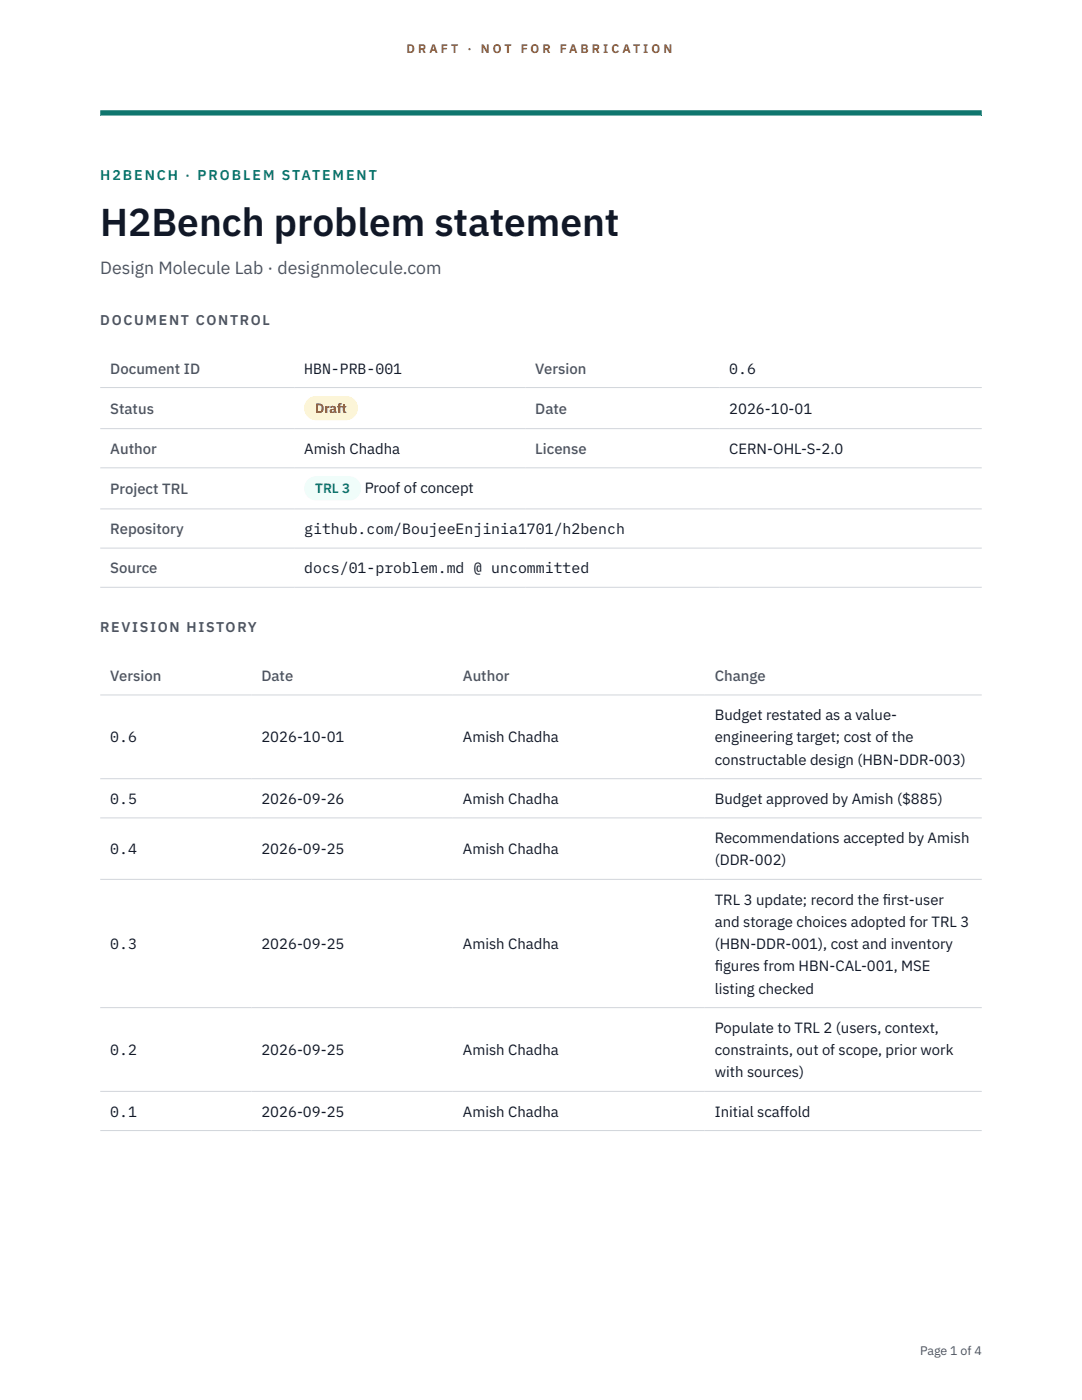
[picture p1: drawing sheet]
<svg xmlns="http://www.w3.org/2000/svg" width="216mm" height="279mm" viewBox="0 0 216 279" stroke-linecap="round" stroke-linejoin="round" font-family="sans-serif">
<defs><g id="words">
<text font-size="7.8" fill="#111827" x="20" y="47.1">H2Bench problem statement</text>
<text font-size="3.5" fill="#4b5563" x="20" y="54.6">Design Molecule Lab · designmolecule.com</text>
<g font-size="3" fill="#4b5563">
<text x="22" y="74.5">Document ID</text>
<text x="106.8" y="74.5">Version</text>
<text x="22" y="82.6">Status</text>
<text x="106.8" y="82.6">Date</text>
<text x="22" y="90.6">Author</text>
<text x="106.8" y="90.6">License</text>
<text x="22" y="98.6">Project TRL</text>
<text x="22" y="106.6">Repository</text>
<text x="22" y="114.4">Source</text>
<text x="22" y="135.9">Version</text>
<text x="52.2" y="135.9">Date</text>
<text x="92.4" y="135.9">Author</text>
<text x="142.6" y="135.9">Change</text>
</g>
<g font-size="3" fill="#111827">
<text x="60.7" y="74.5">HBN-PRB-001</text>
<text x="145.5" y="74.5">0.6</text>
<text x="145.5" y="82.6">2026-10-01</text>
<text x="60.7" y="90.6">Amish Chadha</text>
<text x="145.5" y="90.6">CERN-OHL-S-2.0</text>
<text x="72.8" y="98.5">Proof of concept</text>
<text x="60.7" y="106.6">github.com/BoujeeEnjinia1701/h2bench</text>
<text x="60.7" y="114.4">docs/01-problem.md @ uncommitted</text>
<text x="142.6" y="143.7">Budget restated as a value-</text>
<text x="22" y="148.2">0.6</text>
<text x="52.2" y="148.2">2026-10-01</text>
<text x="92.4" y="148.2">Amish Chadha</text>
<text x="142.6" y="148.2">engineering target; cost of the</text>
<text x="142.6" y="152.6">constructable design (HBN-DDR-003)</text>
<text x="22" y="160.4">0.5</text>
<text x="52.2" y="160.4">2026-09-26</text>
<text x="92.4" y="160.4">Amish Chadha</text>
<text x="142.6" y="160.4">Budget approved by Amish ($885)</text>
<text x="22" y="170.5">0.4</text>
<text x="52.2" y="170.5">2026-09-25</text>
<text x="92.4" y="170.5">Amish Chadha</text>
<text x="142.6" y="168.3">Recommendations accepted by Amish</text>
<text x="142.6" y="172.7">(DDR-002)</text>
<text x="142.6" y="180.5">TRL 3 update; record the f</text>
<text x="142.6" y="185">and storage choices adopted for TRL 3</text>
<text x="176.2" y="180.5">irst-user</text>
<text x="22" y="189.4">0.3</text>
<text x="52.2" y="189.4">2026-09-25</text>
<text x="92.4" y="189.4">Amish Chadha</text>
<text x="142.6" y="189.4">(HBN-DDR-001), cost and inventory</text>
<text x="142.6" y="193.9">f</text>
<text x="142.6" y="193.9">igures from HBN-CAL-001, MSE</text>
<text x="142.6" y="198.3">listing checked</text>
<text x="142.6" y="206.1">Populate to TRL 2 (users, context,</text>
<text x="22" y="210.6">0.2</text>
<text x="52.2" y="210.6">2026-09-25</text>
<text x="92.4" y="210.6">Amish Chadha</text>
<text x="142.6" y="210.6">constraints, out of scope, prior work</text>
<text x="142.6" y="215">with sources)</text>
<text x="22" y="222.8">0.1</text>
<text x="52.2" y="222.8">2026-09-25</text>
<text x="92.4" y="222.8">Amish Chadha</text>
<text x="142.6" y="222.8">Initial scaffold</text>
</g>
<text font-size="2.8" fill="#0f766e" x="20" y="36">H2BENCH · PROBLEM STATEMENT</text>
<g font-size="2.8" fill="#4b5563">
<text x="20" y="64.8">DOCUMENT CONTROL</text>
<text x="20" y="126.2">REVISION HISTORY</text>
</g>
<text font-size="2.7" fill="#92400e" x="62.9" y="82.5">Draft</text>
<text font-size="2.7" fill="#0f766e" x="62.9" y="98.5">TRL 3</text>
<g font-size="2.5" fill="#b45309">
<text x="81.1" y="10.5">D R A F T</text>
<text x="93.3" y="10.5">·</text>
<text x="95.9" y="10.5">N O T</text>
<text x="103.9" y="10.5">F O R</text>
<text x="111.7" y="10.5">F A B R I C A T I O N</text>
</g>
<text font-size="2.5" fill="#4b5563" x="183.6" y="270.3">Page 1 of 4</text>
</g></defs>
<path d="M20 23.1h175.9zM20 22h175.9v1.1h-175.9z" fill-rule="evenodd" fill="#0f766e"/>
<g fill="none" stroke="#d1d5db" stroke-width=".2">
<path d="M20 77.3h175.9M20 85.5h175.9M20 93.4h175.9M20 101.6h175.9M20 109.4h175.9M20 117.2h175.9M20 138.7h175.9M20 155.4h175.9M20 163.2h175.9M20 175.5h175.9M20 201.1h175.9M20 217.8h175.9"/>
<path d="M20 225.6h175.9"/>
</g>
<path d="M60.7 79h10.7v4.9h-10.7z" fill="#fef3c7"/>
<path d="M60.7 95.1h11.4v4.8h-11.4z" fill="#f0fdfa"/>
<use href="#words"/>
</svg>
